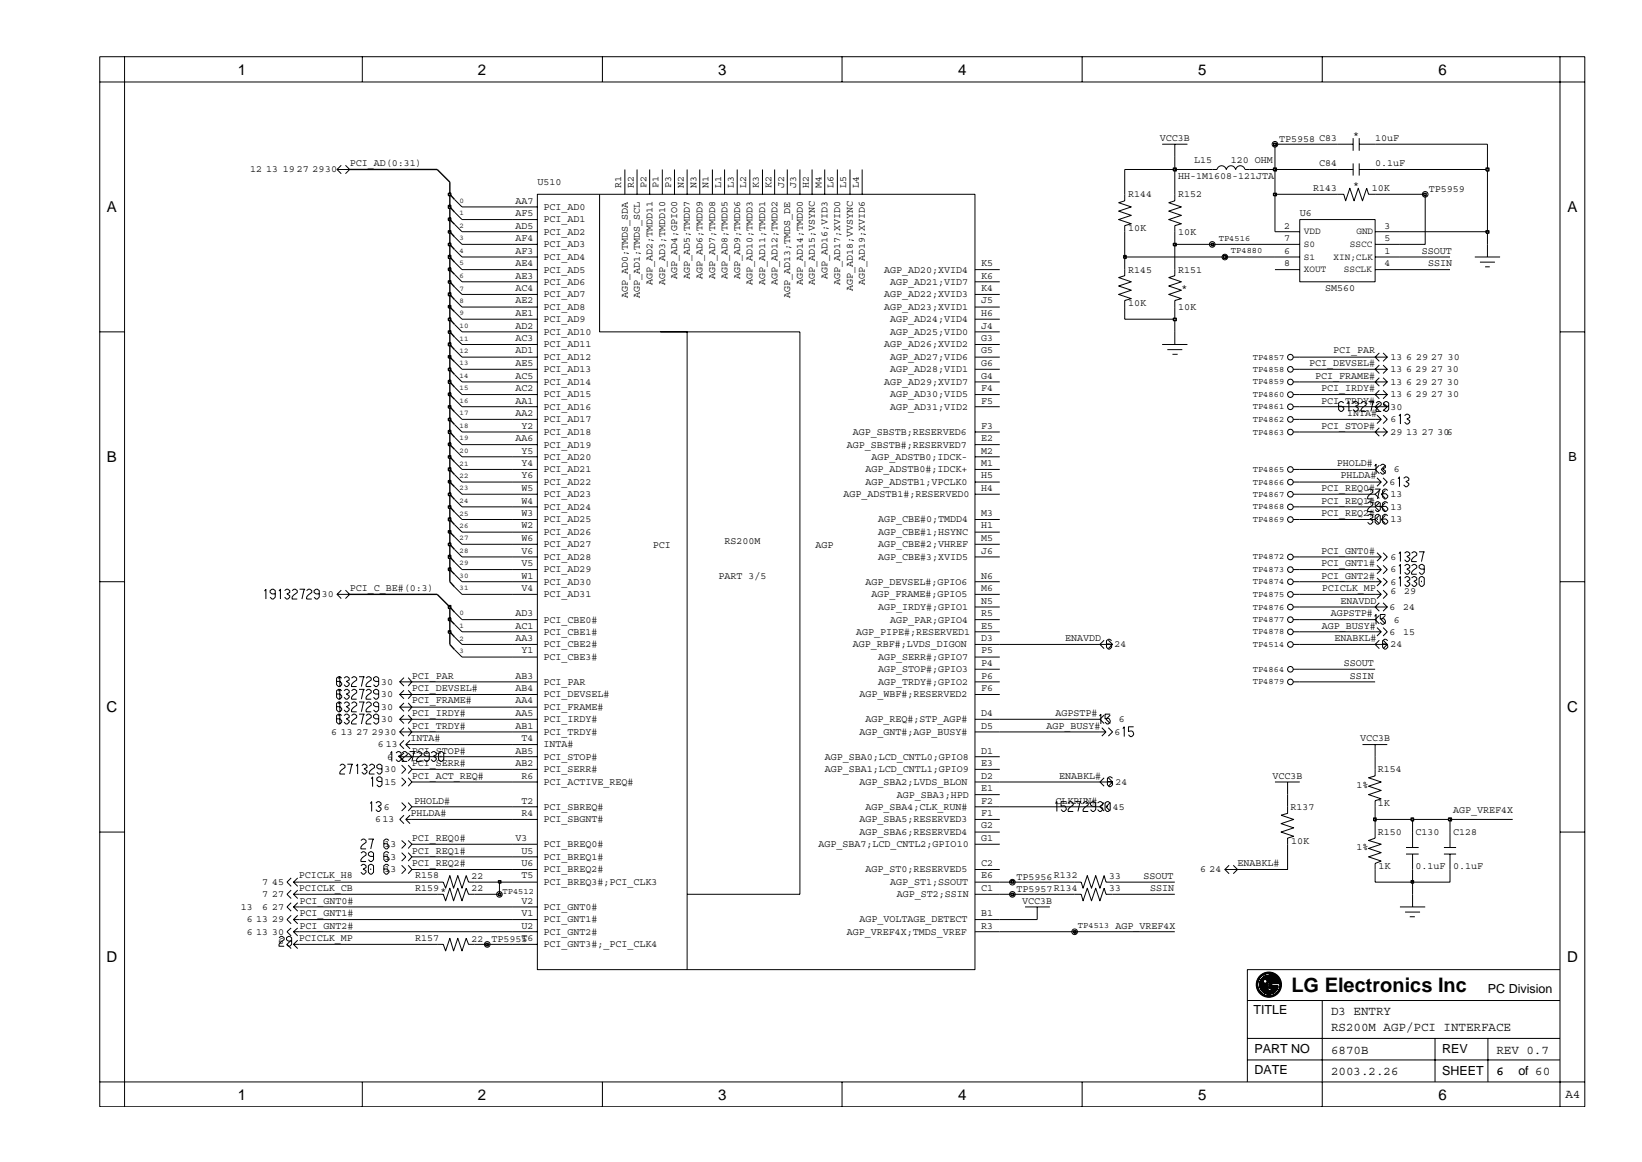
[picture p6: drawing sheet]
<svg xmlns="http://www.w3.org/2000/svg" width="297mm" height="210mm" viewBox="0 0 297 210" stroke-linecap="round" stroke-linejoin="round" font-family="sans-serif">
<defs><g id="words">
<text font-size="3.6" x="233.6" y="179.6">LG Electronics Inc</text>
<g font-size="2.7">
<text x="43" y="13.5">1</text>
<text x="86.5" y="13.5">2</text>
<text x="129.9" y="13.5">3</text>
<text x="173.3" y="13.5">4</text>
<text x="216.8" y="13.5">5</text>
<text x="260.2" y="13.5">6</text>
<text x="19.3" y="38.4">A</text>
<text x="283.6" y="38.4">A</text>
<text x="19.3" y="83.6">B</text>
<text x="19.3" y="128.9">C</text>
<text x="283.5" y="128.9">C</text>
<text x="19.3" y="174.1">D</text>
<text x="283.5" y="174.1">D</text>
<text x="43" y="199">1</text>
<text x="86.5" y="199">2</text>
<text x="129.9" y="199">3</text>
<text x="173.3" y="199">4</text>
<text x="216.8" y="199">5</text>
<text x="260.2" y="199">6</text>
</g>
<g font-size="2.3">
<text x="283.7" y="83.5">B</text>
<text x="269.2" y="179.6">PC Division</text>
<text x="226.7" y="183.5">TITLE</text>
<text x="240.8" y="183.6">D3 ENTRY</text>
<text x="226.9" y="190.5">PART NO</text>
<text x="240.8" y="190.7">6870B</text>
<text x="240.8" y="186.6">RS200M AGP/PCI INTERFACE</text>
<text x="260.9" y="190.5">REV</text>
<text x="270.7" y="190.7">REV 0.7</text>
<text x="226.9" y="194.3">DATE</text>
<text x="240.8" y="194.6">2003.2.26</text>
<text x="260.9" y="194.5">SHEET</text>
<text x="270.7" y="194.6">6</text>
<text x="274.7" y="194.5">of 60</text>
<text x="283.2" y="198.7">A4</text>
</g>
<g font-size="1.8">
<text x="209.8" y="25.5">VCC3B</text>
<text x="216" y="29.5">L15</text>
<text x="222.7" y="29.6">120 OHM</text>
<text x="231.4" y="25.8">TP5958 C83</text>
<text x="244.8" y="25">*</text>
<text x="248.8" y="25.6">10uF</text>
<text x="45.3" y="31.2">12 13</text>
<text x="51.2" y="31.2">19</text>
<text x="53.7" y="31.2">27 2930</text>
<text x="63.3" y="30.1">PCI_AD(0:31)</text>
<text x="97.2" y="33.5">U510</text>
<text x="112.4" y="34.1" transform="rotate(-90 112.4 34.1)">R1</text>
<text x="114.6" y="34.1" transform="rotate(-90 114.6 34.1)">R2</text>
<text x="116.9" y="34.1" transform="rotate(-90 116.9 34.1)">P2</text>
<text x="119.1" y="34.1" transform="rotate(-90 119.1 34.1)">P1</text>
<text x="121.4" y="34.1" transform="rotate(-90 121.4 34.1)">P3</text>
<text x="123.7" y="34.1" transform="rotate(-90 123.7 34.1)">N2</text>
<text x="126" y="34.1" transform="rotate(-90 126 34.1)">N3</text>
<text x="128.2" y="34.1" transform="rotate(-90 128.2 34.1)">N1</text>
<text x="130.5" y="34.1" transform="rotate(-90 130.5 34.1)">L1</text>
<text x="132.8" y="34.1" transform="rotate(-90 132.8 34.1)">L3</text>
<text x="135" y="34.1" transform="rotate(-90 135 34.1)">L2</text>
<text x="137.3" y="34.1" transform="rotate(-90 137.3 34.1)">K3</text>
<text x="139.5" y="34.1" transform="rotate(-90 139.5 34.1)">K2</text>
<text x="141.8" y="34.1" transform="rotate(-90 141.8 34.1)">J2</text>
<text x="144" y="34.1" transform="rotate(-90 144 34.1)">J3</text>
<text x="146.3" y="34.1" transform="rotate(-90 146.3 34.1)">H2</text>
<text x="148.6" y="34.1" transform="rotate(-90 148.6 34.1)">M4</text>
<text x="150.8" y="34.1" transform="rotate(-90 150.8 34.1)">L6</text>
<text x="153.1" y="34.1" transform="rotate(-90 153.1 34.1)">L5</text>
<text x="155.4" y="34.1" transform="rotate(-90 155.4 34.1)">L4</text>
<text x="204.1" y="35.7">R144</text>
<text x="213.1" y="35.7">R152</text>
<text x="213.1" y="32.4">HH-1M1608-121JTA</text>
<text x="237.6" y="34.6">R143</text>
<text x="238.6" y="30.1">C84</text>
<text x="244.8" y="34.1">*</text>
<text x="248.2" y="34.6">10K</text>
<text x="248.8" y="30.1">0.1uF</text>
<text x="258.5" y="34.8">TP5959</text>
<text x="93.2" y="36.9">AA7</text>
<text x="93.2" y="39.1">AF5</text>
<text x="93.2" y="41.4">AD5</text>
<text x="98.3" y="38">PCI_AD0</text>
<text x="98.3" y="40.3">PCI_AD1</text>
<text x="204.1" y="41.9">10K</text>
<text x="232.3" y="41.4">2</text>
<text x="235.1" y="39.1">U6</text>
<text x="250.5" y="41.4">3</text>
<text x="93.2" y="43.6">AF4</text>
<text x="93.2" y="45.9">AF3</text>
<text x="98.3" y="44.7">PCI_AD3</text>
<text x="98.3" y="47">PCI_AD4</text>
<text x="98.3" y="42.5">PCI_AD2</text>
<text x="213.1" y="42.5">10K</text>
<text x="232.3" y="43.6">7</text>
<text x="232.3" y="45.9">6</text>
<text x="250.5" y="43.6">5</text>
<text x="250.5" y="45.9">1</text>
<text x="257.2" y="45.9">SSOUT</text>
<text x="93.2" y="48.1">AE4</text>
<text x="93.2" y="50.4">AE3</text>
<text x="93.2" y="52.7">AC4</text>
<text x="98.3" y="49.3">PCI_AD5</text>
<text x="98.3" y="51.5">PCI_AD6</text>
<text x="98.3" y="53.8">PCI_AD7</text>
<text x="113.5" y="53.9" transform="rotate(-90 113.5 53.9)">AGP_AD0;TMDS_SDA</text>
<text x="115.7" y="53.9" transform="rotate(-90 115.7 53.9)">AGP_AD1;TMDS_SCL</text>
<text x="118" y="51.6" transform="rotate(-90 118 51.6)">AGP_AD2;TMDD11</text>
<text x="120.3" y="51.6" transform="rotate(-90 120.3 51.6)">AGP_AD3;TMDD10</text>
<text x="122.5" y="50.5" transform="rotate(-90 122.5 50.5)">AGP_AD4;GPIO0</text>
<text x="124.8" y="50.5" transform="rotate(-90 124.8 50.5)">AGP_AD5;TMDD7</text>
<text x="127.1" y="50.5" transform="rotate(-90 127.1 50.5)">AGP_AD6;TMDD9</text>
<text x="129.4" y="50.5" transform="rotate(-90 129.4 50.5)">AGP_AD7;TMDD8</text>
<text x="131.6" y="50.5" transform="rotate(-90 131.6 50.5)">AGP_AD8;TMDD5</text>
<text x="133.9" y="50.5" transform="rotate(-90 133.9 50.5)">AGP_AD9;TMDD6</text>
<text x="136.2" y="51.6" transform="rotate(-90 136.2 51.6)">AGP_AD10;TMDD3</text>
<text x="138.4" y="51.6" transform="rotate(-90 138.4 51.6)">AGP_AD11;TMDD1</text>
<text x="140.6" y="51.6" transform="rotate(-90 140.6 51.6)">AGP_AD12;TMDD2</text>
<text x="142.9" y="53.9" transform="rotate(-90 142.9 53.9)">AGP_AD13;TMDS_DE</text>
<text x="145.2" y="51.6" transform="rotate(-90 145.2 51.6)">AGP_AD14;TMDD0</text>
<text x="147.4" y="51.6" transform="rotate(-90 147.4 51.6)">AGP_AD15;VSYNC</text>
<text x="149.7" y="50.5" transform="rotate(-90 149.7 50.5)">AGP_AD16;VID3</text>
<text x="152" y="51.6" transform="rotate(-90 152 51.6)">AGP_AD17;XVID0</text>
<text x="154.3" y="52.7" transform="rotate(-90 154.3 52.7)">AGP_AD18;VVSYNC</text>
<text x="156.5" y="51.6" transform="rotate(-90 156.5 51.6)">AGP_AD19;XVID6</text>
<text x="159.9" y="49.3">AGP_AD20;XVID4</text>
<text x="159.9" y="53.8">AGP_AD22;XVID3</text>
<text x="161" y="51.5">AGP_AD21;VID7</text>
<text x="177.5" y="48.1">K5</text>
<text x="177.5" y="50.4">K6</text>
<text x="177.5" y="52.7">K4</text>
<text x="204.1" y="49.3">R145</text>
<text x="213.1" y="49.3">R151</text>
<text x="213.7" y="52.7">*</text>
<text x="232.3" y="48.1">8</text>
<text x="239.7" y="52.7">SM560</text>
<text x="250.5" y="48.1">4</text>
<text x="258.3" y="48.2">SSIN</text>
<text x="93.2" y="59.5">AD2</text>
<text x="93.2" y="54.9">AE2</text>
<text x="93.2" y="57.2">AE1</text>
<text x="98.3" y="56.1">PCI_AD8</text>
<text x="98.3" y="58.3">PCI_AD9</text>
<text x="159.9" y="56.1">AGP_AD23;XVID1</text>
<text x="161" y="58.3">AGP_AD24;VID4</text>
<text x="177.5" y="54.9">J5</text>
<text x="177.5" y="57.2">H6</text>
<text x="177.5" y="59.5">J4</text>
<text x="204.1" y="55.4">10K</text>
<text x="213.1" y="56.1">10K</text>
<text x="93.2" y="61.8">AC3</text>
<text x="93.2" y="64">AD1</text>
<text x="98.3" y="60.6">PCI_AD10</text>
<text x="98.3" y="62.9">PCI_AD11</text>
<text x="98.3" y="65.1">PCI_AD12</text>
<text x="159.9" y="62.9">AGP_AD26;XVID2</text>
<text x="161" y="60.6">AGP_AD25;VID0</text>
<text x="161" y="65.1">AGP_AD27;VID6</text>
<text x="177.5" y="61.8">G3</text>
<text x="177.5" y="64">G5</text>
<text x="241.2" y="64">PCI_PAR</text>
<text x="251.6" y="65.1">13 6</text>
<text x="256.2" y="65.1">29</text>
<text x="258.9" y="65.1">27</text>
<text x="261.9" y="65.1">30</text>
<text x="93.2" y="66.2">AE5</text>
<text x="93.2" y="68.5">AC5</text>
<text x="93.2" y="70.7">AC2</text>
<text x="98.3" y="67.3">PCI_AD13</text>
<text x="98.3" y="69.6">PCI_AD14</text>
<text x="98.3" y="71.9">PCI_AD15</text>
<text x="159.9" y="69.6">AGP_AD29;XVID7</text>
<text x="161" y="67.3">AGP_AD28;VID1</text>
<text x="161" y="71.9">AGP_AD30;VID5</text>
<text x="177.5" y="66.2">G6</text>
<text x="177.5" y="68.5">G4</text>
<text x="177.5" y="70.7">F4</text>
<text x="236.8" y="66.2">PCI_DEVSEL#</text>
<text x="237.9" y="68.5">PCI_FRAME#</text>
<text x="239" y="70.7">PCI_IRDY#</text>
<text x="251.6" y="67.3">13 6</text>
<text x="251.6" y="69.6">13 6</text>
<text x="251.6" y="71.9">13</text>
<text x="254.3" y="71.9">6</text>
<text x="256" y="67.3">29 27</text>
<text x="256.1" y="71.9">29</text>
<text x="256.1" y="69.6">29 27</text>
<text x="258.9" y="71.9">27</text>
<text x="261.7" y="67.3">30</text>
<text x="261.8" y="69.6">30</text>
<text x="261.8" y="71.9">30</text>
<text x="93.2" y="73">AA1</text>
<text x="93.2" y="75.3">AA2</text>
<text x="94.3" y="77.6">Y2</text>
<text x="98.3" y="74.1">PCI_AD16</text>
<text x="98.3" y="76.4">PCI_AD17</text>
<text x="161" y="74.1">AGP_AD31;VID2</text>
<text x="177.5" y="73">F5</text>
<text x="177.5" y="77.6">F3</text>
<text x="239" y="73">PCI_TRDY#</text>
<text x="239" y="77.6">PCI_STOP#</text>
<text x="243.7" y="75.3">INTA#</text>
<text x="251.6" y="74.1">30</text>
<text x="251.6" y="76.4">6</text>
<text x="93.2" y="79.8">AA6</text>
<text x="94.3" y="82.1">Y5</text>
<text x="98.3" y="78.7">PCI_AD18</text>
<text x="98.3" y="81">PCI_AD19</text>
<text x="98.3" y="83.2">PCI_AD20</text>
<text x="153.2" y="81">AGP_SBSTB#;RESERVED7</text>
<text x="154.3" y="78.7">AGP_SBSTB;RESERVED6</text>
<text x="157.7" y="83.2">AGP_ADSTB0;IDCK-</text>
<text x="177.5" y="79.8">E2</text>
<text x="177.5" y="82.1">M2</text>
<text x="251.6" y="78.7">29</text>
<text x="254.3" y="78.7">13</text>
<text x="257.2" y="78.7">27</text>
<text x="260" y="78.7">306</text>
<text x="94.3" y="84.4">Y4</text>
<text x="94.3" y="86.6">Y6</text>
<text x="94.3" y="88.8">W5</text>
<text x="98.3" y="85.5">PCI_AD21</text>
<text x="98.3" y="87.7">PCI_AD22</text>
<text x="98.3" y="90">PCI_AD23</text>
<text x="152.6" y="90">AGP_ADSTB1#;RESERVED0</text>
<text x="156.6" y="85.5">AGP_ADSTB0#;IDCK+</text>
<text x="156.6" y="87.7">AGP_ADSTB1;VPCLK0</text>
<text x="177.5" y="84.4">M1</text>
<text x="177.5" y="88.8">H4</text>
<text x="177.5" y="86.6">H5</text>
<text x="239" y="88.8">PCI_REQ0#</text>
<text x="241.8" y="84.4">PHOLD#</text>
<text x="242.5" y="86.6">PHLDA#</text>
<text x="251.4" y="87.7">6</text>
<text x="251.6" y="90">13</text>
<text x="252.2" y="85.5">6</text>
<text x="94.3" y="95.6">W2</text>
<text x="94.3" y="91.1">W4</text>
<text x="94.3" y="93.4">W3</text>
<text x="98.3" y="92.2">PCI_AD24</text>
<text x="98.3" y="94.5">PCI_AD25</text>
<text x="158.8" y="94.5">AGP_CBE#0;TMDD4</text>
<text x="177.5" y="93.4">M3</text>
<text x="177.5" y="95.6">H1</text>
<text x="239" y="91.1">PCI_REQ1#</text>
<text x="239" y="93.4">PCI_REQ2#</text>
<text x="251.6" y="92.2">13</text>
<text x="251.6" y="94.5">13</text>
<text x="94.3" y="97.9">W6</text>
<text x="94.3" y="100.2">V6</text>
<text x="98.3" y="96.8">PCI_AD26</text>
<text x="98.3" y="99">PCI_AD27</text>
<text x="98.3" y="101.3">PCI_AD28</text>
<text x="118.1" y="99.1">PCI</text>
<text x="131.1" y="98.5">RS200M</text>
<text x="147.5" y="99.1">AGP</text>
<text x="158.8" y="96.8">AGP_CBE#1;HSYNC</text>
<text x="158.8" y="99">AGP_CBE#2;VHREF</text>
<text x="158.8" y="101.3">AGP_CBE#3;XVID5</text>
<text x="177.5" y="97.9">M5</text>
<text x="177.5" y="100.2">J6</text>
<text x="239" y="100.2">PCI_GNT0#</text>
<text x="251.6" y="101.3">6</text>
<text x="63.3" y="107">PCI_C_BE#(0:3)</text>
<text x="94.3" y="102.4">V5</text>
<text x="94.3" y="104.7">W1</text>
<text x="94.3" y="107">V4</text>
<text x="98.3" y="103.6">PCI_AD29</text>
<text x="98.3" y="105.8">PCI_AD30</text>
<text x="130" y="104.8">PART 3/5</text>
<text x="156.6" y="105.8">AGP_DEVSEL#;GPIO6</text>
<text x="177.5" y="104.7">N6</text>
<text x="177.5" y="107">M6</text>
<text x="239" y="102.4">PCI_GNT1#</text>
<text x="239" y="104.7">PCI_GNT2#</text>
<text x="239.1" y="107">PCICLK_MP</text>
<text x="251.6" y="107.6">6</text>
<text x="251.6" y="105.8">6</text>
<text x="251.6" y="103.6">6</text>
<text x="254" y="107.6">29</text>
<text x="58.2" y="108.1">30</text>
<text x="93.2" y="111.5">AD3</text>
<text x="93.2" y="113.7">AC1</text>
<text x="98.3" y="112.6">PCI_CBE0#</text>
<text x="98.3" y="108.1">PCI_AD31</text>
<text x="157.7" y="108.1">AGP_FRAME#;GPIO5</text>
<text x="158.8" y="110.4">AGP_IRDY#;GPIO1</text>
<text x="161" y="112.6">AGP_PAR;GPIO4</text>
<text x="177.5" y="109.3">N5</text>
<text x="177.5" y="111.5">R5</text>
<text x="177.5" y="113.7">E5</text>
<text x="239.1" y="113.7">AGP_BUSY#</text>
<text x="240.7" y="111.5">AGPSTP#</text>
<text x="242.5" y="109.3">ENAVDD</text>
<text x="251.4" y="110.4">6</text>
<text x="252.2" y="112.6">6</text>
<text x="253.8" y="110.4">24</text>
<text x="93.2" y="116">AA3</text>
<text x="94.3" y="118.2">Y1</text>
<text x="98.3" y="114.8">PCI_CBE1#</text>
<text x="98.3" y="117.1">PCI_CBE2#</text>
<text x="98.3" y="119.4">PCI_CBE3#</text>
<text x="154.3" y="117.1">AGP_RBF#;LVDS_DIGON</text>
<text x="154.9" y="114.8">AGP_PIPE#;RESERVED1</text>
<text x="158.8" y="119.4">AGP_SERR#;GPIO7</text>
<text x="177.5" y="116">D3</text>
<text x="177.5" y="118.2">P5</text>
<text x="192.7" y="116">ENAVDD</text>
<text x="201.6" y="117.1">24</text>
<text x="241.4" y="116">ENABKL#</text>
<text x="251.4" y="114.8">6</text>
<text x="251.6" y="117.1">24</text>
<text x="253.8" y="114.8">15</text>
<text x="69" y="123.9">30</text>
<text x="74.5" y="122.8">PCI_PAR</text>
<text x="74.5" y="125.1">PCI_DEVSEL#</text>
<text x="93.2" y="125.1">AB4</text>
<text x="93.2" y="122.8">AB3</text>
<text x="98.3" y="123.9">PCI_PAR</text>
<text x="158.8" y="121.6">AGP_STOP#;GPIO3</text>
<text x="158.8" y="123.9">AGP_TRDY#;GPIO2</text>
<text x="177.5" y="125.1">F6</text>
<text x="177.5" y="120.5">P4</text>
<text x="177.5" y="122.8">P6</text>
<text x="243.1" y="120.6">SSOUT</text>
<text x="244.2" y="122.9">SSIN</text>
<text x="69" y="126.2">30</text>
<text x="69" y="130.7">30</text>
<text x="69" y="128.5">30</text>
<text x="74.5" y="131.9">PCI_TRDY#</text>
<text x="74.5" y="129.6">PCI_IRDY#</text>
<text x="74.5" y="127.3">PCI_FRAME#</text>
<text x="93.2" y="127.3">AA4</text>
<text x="93.2" y="129.6">AA5</text>
<text x="93.2" y="131.9">AB1</text>
<text x="98.3" y="126.2">PCI_DEVSEL#</text>
<text x="98.3" y="128.5">PCI_FRAME#</text>
<text x="98.3" y="130.7">PCI_IRDY#</text>
<text x="155.5" y="126.2">AGP_WBF#;RESERVED2</text>
<text x="156.6" y="130.7">AGP_REQ#;STP_AGP#</text>
<text x="177.5" y="131.9">D5</text>
<text x="177.5" y="129.6">D4</text>
<text x="189.3" y="131.9">AGP_BUSY#</text>
<text x="191" y="129.6">AGPSTP#</text>
<text x="202.4" y="130.7">6</text>
<text x="59.9" y="133">6</text>
<text x="61.7" y="133">13 27 2930</text>
<text x="68.4" y="135.2">6</text>
<text x="69.8" y="135.2">13</text>
<text x="70" y="137.4">6</text>
<text x="74.3" y="134.1">INTA#</text>
<text x="74.5" y="136.3">PCI_STOP#</text>
<text x="93.2" y="136.3">AB5</text>
<text x="94.3" y="134.1">T4</text>
<text x="98.3" y="135.2">INTA#</text>
<text x="98.3" y="137.4">PCI_STOP#</text>
<text x="98.3" y="133">PCI_TRDY#</text>
<text x="149.2" y="137.4">AGP_SBA0;LCD_CNTL0;GPIO8</text>
<text x="155.5" y="133">AGP_GNT#;AGP_BUSY#</text>
<text x="177.5" y="136.3">D1</text>
<text x="201.6" y="133">6</text>
<text x="246" y="134.1">VCC3B</text>
<text x="69.6" y="139.7">30</text>
<text x="69.6" y="142">15</text>
<text x="74.5" y="138.6">PCI_SERR#</text>
<text x="74.5" y="140.9">PCI_ACT_REQ#</text>
<text x="93.2" y="138.6">AB2</text>
<text x="94.3" y="140.9">R6</text>
<text x="98.3" y="142">PCI_ACTIVE_REQ#</text>
<text x="98.3" y="139.7">PCI_SERR#</text>
<text x="149.2" y="139.7">AGP_SBA1;LCD_CNTL1;GPIO9</text>
<text x="155.5" y="142">AGP_SBA2;LVDS_BLON</text>
<text x="177.5" y="138.6">E3</text>
<text x="177.5" y="140.9">D2</text>
<text x="177.5" y="143.1">E1</text>
<text x="191.6" y="140.9">ENABKL#</text>
<text x="201.8" y="142">24</text>
<text x="230.2" y="140.9">VCC3B</text>
<text x="245.4" y="142.6">1%</text>
<text x="249.3" y="139.7">R154</text>
<text x="67.8" y="148.8">613</text>
<text x="69.4" y="146.5">6</text>
<text x="74.3" y="147.7">PHLDA#</text>
<text x="74.9" y="145.4">PHOLD#</text>
<text x="94.3" y="147.7">R4</text>
<text x="94.3" y="145.4">T2</text>
<text x="98.3" y="148.8">PCI_SBGNT#</text>
<text x="98.3" y="146.5">PCI_SBREQ#</text>
<text x="155.5" y="148.8">AGP_SBA5;RESERVED3</text>
<text x="156.6" y="146.5">AGP_SBA4;CLK_RUN#</text>
<text x="162.2" y="144.3">AGP_SBA3;HPD</text>
<text x="177.5" y="145.4">F2</text>
<text x="177.5" y="147.7">F1</text>
<text x="177.5" y="149.9">G2</text>
<text x="191" y="145.4">CLKRUN#</text>
<text x="201.3" y="146.5">45</text>
<text x="233.4" y="146.5">R137</text>
<text x="249.3" y="145.9">1K</text>
<text x="262.9" y="147.2">AGP_VREF4X</text>
<text x="69.6" y="155.6">13</text>
<text x="69.6" y="153.3">13</text>
<text x="74.5" y="154.5">PCI_REQ1#</text>
<text x="74.5" y="152.2">PCI_REQ0#</text>
<text x="93.2" y="152.2">V3</text>
<text x="94.3" y="154.5">U5</text>
<text x="98.3" y="153.3">PCI_BREQ0#</text>
<text x="98.3" y="155.6">PCI_BREQ1#</text>
<text x="148.1" y="153.3">AGP_SBA7;LCD_CNTL2;GPIO10</text>
<text x="155.5" y="151.1">AGP_SBA6;RESERVED4</text>
<text x="177.5" y="152.2">G1</text>
<text x="233.6" y="152.7">10K</text>
<text x="245.4" y="153.9">1%</text>
<text x="249.3" y="151.1">R150</text>
<text x="256" y="151.1">C130</text>
<text x="262.9" y="151.1">C128</text>
<text x="47.4" y="160.1">7</text>
<text x="49.2" y="160.1">45</text>
<text x="54.1" y="159">PCICLK_H8</text>
<text x="54.1" y="161.2">PCICLK_CB</text>
<text x="69.6" y="157.9">13</text>
<text x="74.5" y="156.8">PCI_REQ2#</text>
<text x="75.1" y="161.2">R159</text>
<text x="75.1" y="159">R158</text>
<text x="79.7" y="161.8">*</text>
<text x="85.3" y="161.3">22</text>
<text x="85.3" y="159">22</text>
<text x="94.3" y="159">T5</text>
<text x="94.3" y="156.8">U6</text>
<text x="98.3" y="160.1">PCI_BREQ3#;PCI_CLK3</text>
<text x="98.3" y="157.9">PCI_BREQ2#</text>
<text x="156.6" y="157.9">AGP_ST0;RESERVED5</text>
<text x="161" y="160.1">AGP_ST1;SSOUT</text>
<text x="177.5" y="156.8">C2</text>
<text x="177.5" y="159">E6</text>
<text x="177.5" y="161.2">C1</text>
<text x="183.9" y="159.2">TP5956R132</text>
<text x="183.9" y="161.5">TP5957R134</text>
<text x="200.7" y="159">33</text>
<text x="200.7" y="161.3">33</text>
<text x="206.9" y="159">SSOUT</text>
<text x="208" y="161.3">SSIN</text>
<text x="217.1" y="157.9">6 24</text>
<text x="223.9" y="156.8">ENABKL#</text>
<text x="249.4" y="157.3">1K</text>
<text x="256" y="157.3">0.1uF</text>
<text x="262.9" y="157.3">0.1uF</text>
<text x="43.6" y="164.6">13</text>
<text x="44.6" y="166.9">6 13</text>
<text x="47.4" y="162.3">7</text>
<text x="47.4" y="164.6">6</text>
<text x="49.2" y="162.3">27</text>
<text x="49.2" y="166.9">29</text>
<text x="49.2" y="164.6">27</text>
<text x="54.2" y="165.7">PCI_GNT1#</text>
<text x="54.2" y="163.5">PCI_GNT0#</text>
<text x="94.3" y="163.5">V2</text>
<text x="94.3" y="165.7">V1</text>
<text x="98.3" y="164.6">PCI_GNT0#</text>
<text x="98.3" y="166.9">PCI_GNT1#</text>
<text x="155.5" y="166.9">AGP_VOLTAGE_DETECT</text>
<text x="162.2" y="162.3">AGP_ST2;SSIN</text>
<text x="177.5" y="165.7">B1</text>
<text x="184.9" y="163.5">VCC3B</text>
<text x="44.6" y="169.1">6 13</text>
<text x="49.2" y="169.1">30</text>
<text x="50.3" y="170.9">6</text>
<text x="54.1" y="170.3">PCICLK_MP</text>
<text x="54.2" y="168">PCI_GNT2#</text>
<text x="75.1" y="170.3">R157</text>
<text x="85.3" y="170.4">22</text>
<text x="88.9" y="170.5">TP5955</text>
<text x="94.3" y="168">U2</text>
<text x="94.3" y="170.3">T6</text>
<text x="98.3" y="169.1">PCI_GNT2#</text>
<text x="98.3" y="171.4">PCI_GNT3#;_PCI_CLK4</text>
<text x="153.2" y="169.1">AGP_VREF4X;TMDS_VREF</text>
<text x="177.5" y="168">R3</text>
<text x="201.8" y="168.1">AGP_VREF4X</text>
</g>
<g font-size="1.7">
<text x="235.9" y="44.7">S0</text>
<text x="235.9" y="47">S1</text>
<text x="235.9" y="42.4">VDD</text>
<text x="241.2" y="47">XIN;CLK</text>
<text x="244.2" y="44.7">SSCC</text>
<text x="245.4" y="42.4">GND</text>
<text x="235.9" y="49.3">XOUT</text>
<text x="243.1" y="49.3">SSCLK</text>
</g>
<g font-size="1.6">
<text x="220.5" y="43.6">TP4516</text>
<text x="222.7" y="45.9">TP4880</text>
<text x="226.6" y="65.1">TP4857</text>
<text x="226.6" y="69.6">TP4859</text>
<text x="226.6" y="67.3">TP4858</text>
<text x="226.6" y="71.9">TP4860</text>
<text x="226.6" y="76.3">TP4862</text>
<text x="226.6" y="74.1">TP4861</text>
<text x="226.6" y="78.6">TP4863</text>
<text x="226.6" y="89.9">TP4867</text>
<text x="226.6" y="87.7">TP4866</text>
<text x="226.6" y="85.4">TP4865</text>
<text x="226.6" y="92.2">TP4868</text>
<text x="226.6" y="94.5">TP4869</text>
<text x="226.6" y="101.2">TP4872</text>
<text x="226.6" y="105.7">TP4874</text>
<text x="226.6" y="103.5">TP4873</text>
<text x="226.6" y="112.6">TP4877</text>
<text x="226.6" y="108">TP4875</text>
<text x="226.6" y="110.3">TP4876</text>
<text x="226.6" y="114.8">TP4878</text>
<text x="226.6" y="117.1">TP4514</text>
<text x="226.6" y="123.8">TP4879</text>
<text x="226.6" y="121.6">TP4864</text>
<text x="90.9" y="161.8">TP4512</text>
<text x="195" y="167.9">TP4513</text>
</g>
<g font-size="1.4">
<text x="83.2" y="41.2">2</text>
<text x="83.2" y="36.7">0</text>
<text x="83.2" y="38.9">1</text>
<text x="83.2" y="43.5">3</text>
<text x="83.2" y="48">5</text>
<text x="83.2" y="45.8">4</text>
<text x="83.2" y="52.6">7</text>
<text x="83.2" y="50.3">6</text>
<text x="83.2" y="54.8">8</text>
<text x="83.2" y="59.3">10</text>
<text x="83.2" y="57.1">9</text>
<text x="83.2" y="63.8">12</text>
<text x="83.2" y="61.6">11</text>
<text x="83.2" y="70.6">15</text>
<text x="83.2" y="68.4">14</text>
<text x="83.2" y="66.1">13</text>
<text x="83.2" y="75.2">17</text>
<text x="83.2" y="72.9">16</text>
<text x="83.2" y="77.5">18</text>
<text x="83.2" y="81.9">20</text>
<text x="83.2" y="79.7">19</text>
<text x="83.2" y="86.4">22</text>
<text x="83.2" y="88.7">23</text>
<text x="83.2" y="84.2">21</text>
<text x="83.2" y="93.3">25</text>
<text x="83.2" y="91">24</text>
<text x="83.2" y="95.5">26</text>
<text x="83.2" y="97.8">27</text>
<text x="83.2" y="100.1">28</text>
<text x="83.2" y="102.3">29</text>
<text x="83.2" y="106.8">31</text>
<text x="83.2" y="104.6">30</text>
<text x="83.2" y="113.6">1</text>
<text x="83.2" y="111.3">0</text>
<text x="83.2" y="118.1">3</text>
<text x="83.2" y="115.9">2</text>
</g>
</g></defs>
<g fill="none" stroke="#000" stroke-width=".25">
<path d="M81.4 39.7l.8 .9M81.4 35.2l.8 .9M81.4 37.4l.8 1M81.4 53.3l.8 .9M81.4 55.6l.8 .8M81.4 51l.8 .9M81.4 41.9l.8 1M81.4 57.8l.8 .9M81.4 44.2l.8 .9M81.4 46.5l.8 .9M81.4 48.8l.8 .8M81.4 62.3l.8 1"/>
<path d="M81.4 60l.8 1M81.4 69.1l.8 .9M81.4 66.8l.8 1M81.4 73.6l.8 .9M81.4 78.2l.8 .9M81.4 75.9l.8 .9M81.4 64.6l.8 .9M81.4 71.4l.8 .8M81.4 96.3l.8 .8M81.4 91.7l.8 .9M81.4 87.2l.8 .9M81.4 82.7l.8 .9"/>
<path d="M81.4 89.4l.8 1M81.4 84.9l.8 1M81.4 94l.8 .9M81.4 98.5l.8 .9M81.4 80.5l.8 .8M81.4 116.6l.8 .9M81.4 100.8l.8 .9M81.4 109.8l.8 1M81.4 114.3l.8 1M81.4 103.1l.8 .8M81.4 105.3l.8 .9M81.4 112.1l.8 .9"/>
</g>
<g fill="none" stroke="#000" stroke-width=".18">
<path d="M61.7 31.4l-.7-.7h2.3l-.8 .7M61.7 29.9l-.7 .8M62.5 29.9l.8 .8M82.2 36.1l1.4 1.3M82.2 38.4l1.4 1.3M92.6 37.4h4.6M92.6 39.7h4.6M97.2 35.2h79.2v140.2h-79.2zM108.5 35.2v24.8h15.8v101.8M113 30.7v4.5M115.2 30.7v4.5M117.5 30.7v4.5"/>
<path d="M119.8 30.7v4.5M122 30.7v4.5M124.3 30.7v4.5M126.6 30.7v4.5M128.9 30.7v4.5M131.1 30.7v4.5M133.4 30.7v4.5M135.6 30.7v4.5M137.9 30.7v4.5M140.1 30.7v4.5M142.4 30.7v4.5M144.7 30.7v4.5"/>
<path d="M146.9 30.7v4.5M149.2 30.7v4.5M151.5 30.7v4.5M153.8 30.7v4.5M156 30.7v4.5M203.5 35.2v1.1l-1.1 .4 2.2 .7-2.2 .8 2.2 .8-2.2 .7 2.2 .8-1.1 .3v1.1M210.2 26.1h4.6M212.5 35.2v1.1l-1.1 .4 2.3 .7-2.3 .8 2.3 .8-2.3 .7 2.3 .8-1.2 .3v1.1M212.5 26.1v2.3M219.3 30.7h.9a.85 .85 0 0 1 .8-.7 .85 .85 0 0 1 .8 .7M221.9 30.7a.85 .85 0 0 1 .8-.7 .85 .85 0 0 1 .8 .7M226.1 30.7h-.9a.85 .85 0 0 0-.8-.7 .85 .85 0 0 0-.9 .7"/>
<path d="M235.1 39.7h13.7v11.3h-13.7zM241.9 35.2h1.2l.3 1.1 .8-2.2 .8 2.2 .7-2.2 .8 2.2 .7-2.2 .4 1.1h1.2M241.9 30.7h2.9M241.9 26.1h2.9M244.8 25v2.3M244.8 29.6v2.2M245.9 30.7h2.9M245.9 25v2.3M245.9 29.6v2.2M245.9 26.1h2.9M82.2 49.6l1.4 1.4M82.2 40.6l1.4 1.3"/>
<path d="M82.2 54.2l1.4 1.4M82.2 56.4l1.4 1.4M82.2 51.9l1.4 1.4M82.2 42.9l1.4 1.3M82.2 58.7l1.4 1.3M82.2 45.1l1.4 1.4M82.2 47.4l1.4 1.4M92.6 41.9h4.6M92.6 44.2h4.6M92.6 48.8h4.6M92.6 53.3h4.6M92.6 57.8h4.6"/>
<path d="M92.6 46.5h4.6M92.6 51h4.6M92.6 55.6h4.6M176.4 48.8h4.5M176.4 53.3h4.5M176.4 57.8h4.5M176.4 51h4.5M176.4 55.6h4.5M203.5 48.8v1.1l-1.1 .3 2.2 .8-2.2 .8 2.2 .7-2.2 .8 2.2 .7-1.1 .4v1.2M212.5 48.8v1.1l-1.1 .3 2.3 .8-2.3 .8 2.3 .7-2.3 .8 2.3 .7-1.2 .4v1.2M230.6 41.9h4.5M230.6 44.2h4.5"/>
<path d="M230.6 48.8h4.5M230.6 46.5h4.5M248.8 41.9h4.4M248.8 44.2h4.4M248.8 48.8h4.4M248.8 46.5h4.4M266.8 46.5h4.6M267.7 47.4h2.7M268.7 48.3h.8M269.1 44.2v2.3M82.2 63.3l1.4 1.3M82.2 61l1.4 1.3"/>
<path d="M82.2 70l1.4 1.4M82.2 67.8l1.4 1.3M82.2 74.5l1.4 1.4M82.2 79.1l1.4 1.4M82.2 76.8l1.4 1.4M82.2 65.5l1.4 1.3M82.2 72.2l1.4 1.4M92.6 66.8h4.6M92.6 69.1h4.6M92.6 62.3h4.6M92.6 64.6h4.6M92.6 78.2h4.6"/>
<path d="M92.6 75.9h4.6M92.6 73.6h4.6M92.6 71.4h4.6M92.6 60h4.6M119.5 60h25.2v101.8h-20.4M176.4 66.8h4.5M176.4 69.1h4.5M176.4 62.3h4.5M176.4 64.6h4.5M176.4 78.2h4.5M176.4 73.6h4.5M176.4 71.4h4.5"/>
<path d="M176.4 60h4.5M210.2 62.3h4.6M211.2 63.3h2.7M212.1 64.1h.9M212.5 60v2.3M234 66.8h1.1M234 69.1h1.1M234 64.6h1.1M234 78.2h1.1M234 75.9h1.1M234 73.6h1.1M234 71.4h1.1"/>
<path d="M248.8 75.9h1.1M249.1 75.1l.8 .8M249.5 67.6l-.7-.8h2.2l-.8 .8M249.5 65.4l-.7-.8h2.2l-.8 .8M249.5 78.9l-.7-.7h2.2l-.8 .7M249.5 74.4l-.7-.8h2.2l-.8 .8M249.5 69.9l-.7-.8h2.2l-.8 .8M249.5 72.2l-.7-.8h2.2l-.8 .8M249.5 66.1l-.7 .7M249.5 63.9l-.7 .7M249.5 77.4l-.7 .8M249.5 72.9l-.7 .7"/>
<path d="M249.5 68.3l-.7 .8M249.5 70.6l-.7 .8M249.9 75.9l-.8 .7M250.2 66.1l.8 .7M250.2 63.9l.8 .7M250.2 77.4l.8 .8M250.2 75.1l.8 .8-.8 .7M250.2 72.9l.8 .7M250.2 68.3l.8 .8M250.2 70.6l.8 .8M82.2 97.1l1.4 1.4M82.2 92.6l1.4 1.4"/>
<path d="M82.2 88.1l1.4 1.3M82.2 83.6l1.4 1.3M82.2 90.4l1.4 1.3M82.2 85.9l1.4 1.3M82.2 94.9l1.4 1.4M82.2 99.4l1.4 1.4M82.2 81.3l1.4 1.4M92.6 84.9h4.6M92.6 91.7h4.6M92.6 94h4.6M92.6 87.2h4.6M92.6 89.4h4.6"/>
<path d="M92.6 80.5h4.6M92.6 98.5h4.6M92.6 96.3h4.6M92.6 82.7h4.6M176.4 84.9h4.5M176.4 94h4.5M176.4 87.2h4.5M176.4 89.4h4.5M176.4 80.5h4.5M176.4 98.5h4.5M176.4 96.3h4.5M176.4 82.7h4.5"/>
<path d="M234 84.9h1.1M234 91.7h1.1M234 94h1.1M234 87.2h1.1M234 89.4h1.1M248.8 87.2h1.1M249.1 86.5l.8 .7M249.5 88.7l-.7 .7 .7 .8M249.5 93.2l-.7 .8 .7 .8M249.5 91l-.7 .7 .7 .8M249.5 84.2l-.7 .7 .7 .8M249.9 87.2l-.8 .8"/>
<path d="M250.2 86.5l.8 .7-.8 .8M250.6 91l-.7 .7 .7 .8M250.6 88.7l-.7 .7 .7 .8M250.6 93.2l-.7 .8 .7 .8M250.6 84.2l-.7 .7 .7 .8M61.7 108.3l-.7-.8h2.3l-.8 .8M61.7 106.8l-.7 .7M62.5 106.8l.8 .7M82.2 117.5l1.4 1.4M82.2 101.7l1.4 1.4M82.2 110.8l1.4 1.3M82.2 115.3l1.4 1.3"/>
<path d="M82.2 103.9l1.4 1.4M82.2 106.2l1.4 1.3M82.2 113l1.4 1.3M92.6 100.8h4.6M92.6 116.6h4.6M92.6 107.5h4.6M92.6 103.1h4.6M92.6 105.3h4.6M92.6 112.1h4.6M92.6 114.3h4.6M92.6 118.9h4.6M176.4 100.8h4.5"/>
<path d="M176.4 116.6h4.5M176.4 107.5h4.5M176.4 105.3h4.5M176.4 112.1h4.5M176.4 114.3h4.5M176.4 118.9h4.5M176.4 109.8h4.5M199.7 117.4l-.7-.8h2.3l-.8 .8M199.7 115.8l-.7 .8M200.5 115.8l.8 .8M234 100.8h1.1M234 116.6h1.1"/>
<path d="M234 107.5h1.1M234 103.1h1.1M234 105.3h1.1M234 112.1h1.1M234 114.3h1.1M234 109.8h1.1M248.8 100.8h1.1M248.8 107.5h1.1M248.8 103.1h1.1M248.8 105.3h1.1M248.8 114.3h1.1M249.1 100l.8 .8"/>
<path d="M249.1 106.8l.8 .7M249.1 102.3l.8 .8M249.1 104.6l.8 .7M249.1 113.6l.8 .7M249.5 117.4l-.7-.8h2.2l-.8 .8M249.5 111.4l-.7 .7 .7 .8M249.5 110.6l-.7-.8h2.2l-.8 .8M249.5 115.8l-.7 .8M249.5 109.1l-.7 .7M249.9 100.8l-.8 .7M249.9 107.5l-.8 .8M249.9 103.1l-.8 .7"/>
<path d="M249.9 105.3l-.8 .7M249.9 114.3l-.8 .8M250.2 100l.8 .8-.8 .7M250.2 106.8l.8 .7-.8 .8M250.2 115.8l.8 .8M250.2 102.3l.8 .8-.8 .7M250.2 104.6l.8 .7-.8 .7M250.2 109.1l.8 .7M250.2 113.6l.8 .7-.8 .8M250.6 111.4l-.7 .7 .7 .8M72.7 138.4l.7 .8-.7 .8M73.1 126.4l-.8-.7h2.2l-.7 .7"/>
<path d="M73.1 124.1l-.8-.7h2.2l-.7 .7M73.1 128.7l-.8-.7h2.2l-.7 .7M73.1 137.7l-.8-.8h2.2l-.7 .8M73.1 133.2l-.8-.8h2.2l-.7 .8M73.1 130.9l-.8-.7h2.2l-.7 .7M73.1 124.9l-.8 .8M73.1 134l-.8 .7 .8 .8M73.1 122.6l-.8 .8M73.1 127.2l-.8 .8M73.1 136.2l-.8 .7M73.1 131.7l-.8 .7M73.1 129.4l-.8 .8"/>
<path d="M73.4 134.7l.8 .8M73.4 134.7h1.1M73.8 138.4l.7 .8-.7 .8M73.8 124.9l.7 .8M73.8 136.2l.7 .7M73.8 122.6l.7 .8M73.8 127.2l.7 .8M73.8 131.7l.7 .7M73.8 129.4l.7 .8M74.2 134l-.8 .7M92.6 125.7h4.6M92.6 134.7h4.6"/>
<path d="M92.6 123.4h4.6M92.6 130.2h4.6M92.6 132.4h4.6M92.6 136.9h4.6M92.6 139.2h4.6M92.6 128h4.6M176.4 125.7h4.5M176.4 123.4h4.5M176.4 130.2h4.5M176.4 132.4h4.5M176.4 136.9h4.5M176.4 139.2h4.5"/>
<path d="M176.4 121.1h4.5M199 132.4h1.1M199.3 131.7l.8 .7M199.7 129.4l-.7 .8 .7 .7M200.1 132.4l-.8 .8M200.5 131.7l.8 .7-.8 .8M200.8 129.4l-.7 .8 .7 .7M234 123.4h1.1M234 121.1h1.1M246.5 134.7h4.5M248.8 139.2v1.2l-1.2 .3 2.3 .8-2.3 .8 2.3 .7-2.3 .8 2.3 .7-1.1 .4v1.1M248.8 134.7v2.2"/>
<path d="M52.7 158.9l-.8 .7 .8 .8M53.1 159.6h1.1M53.1 159.6l.8 .8M53.9 158.9l-.8 .7M72.7 145.2l.7 .8-.7 .7M72.7 156.6l.7 .7-.7 .8M72.7 140.7l.7 .8-.7 .8M72.7 154.3l.7 .7-.7 .8M72.7 152.1l.7 .7-.7 .7M73.1 147.5l-.8 .8 .8 .7M73.4 148.3h1.1M73.4 148.3l.8 .7"/>
<path d="M73.8 156.6l.7 .7-.7 .8M73.8 154.3l.7 .7-.7 .8M73.8 152.1l.7 .7-.7 .7M73.8 140.7l.7 .8-.7 .8M73.8 145.2l.7 .8-.7 .7M74.2 147.5l-.8 .8M79.1 159.6h1.1l.4 1.1 .8-2.3 .7 2.3 .7-2.3 .8 2.3 .7-2.3 .5 1.2h1.1M92.6 141.5h4.6M92.6 159.6h4.6M92.6 146h4.6M92.6 148.3h4.6M92.6 155h4.6"/>
<path d="M92.6 157.3h4.6M92.6 152.8h4.6M176.4 141.5h4.5M176.4 159.6h4.5M176.4 146h4.5M176.4 148.3h4.5M176.4 157.3h4.5M176.4 152.8h4.5M176.4 143.8h4.5M176.4 150.6h4.5M194.4 159.6h1.2l.3 1.1 .8-2.3 .8 2.3 .7-2.3 .8 2.3 .7-2.3 .4 1.2h1.2M199.7 145.2l-.7 .8 .7 .7"/>
<path d="M199.7 140.7l-.7 .8M200.5 140.7l.8 .8M200.8 145.2l-.7 .8 .7 .7M201.3 141.5h-2.3l.7 .8M201.3 141.5l-.8 .8M222.3 158.1l-.7-.8h2.3l-.8 .8M222.3 156.6l-.7 .7M223.1 156.6l.8 .7M230.6 141.5h4.5M232.9 146v1.2l-1.2 .3 2.3 .8-2.3 .7 2.3 .8-2.3 .8 2.3 .7-1.1 .4v1.1M232.9 141.5v2.3M248.8 150.6v1.1l-1.2 .4 2.3 .7-2.3 .7 2.3 .8-2.3 .7 2.3 .8-1.1 .4v1.1"/>
<path d="M254.3 154.5h2.3M254.3 153.4h2.3M255.5 150.6v2.8M255.5 154.5v2.8M261.2 154.5h2.2M261.2 153.4h2.2M262.3 150.6v2.8M262.3 154.5v2.8M52.7 161.1l-.8 .7 .8 .8M52.7 167.9l-.8 .7 .8 .8M52.7 170.1l-.8 .8 .8 .7M52.7 165.6l-.8 .8 .8 .8"/>
<path d="M52.7 163.3l-.8 .8 .8 .8M53.1 170.9h27.1l.4 1.2 .8-2.3 .7 2.3 .7-2.3 .8 2.3 .7-2.3 .5 1.1h3.3M53.1 161.8l.8 .8M53.1 161.8h1.1M53.1 168.6l.8 .8M53.1 168.6h1.1M53.1 164.1h1.1M53.1 170.9l.8 .7M53.1 166.4h1.1M53.1 166.4l.8 .8M53.1 164.1l.8 .8M53.9 161.1l-.8 .7"/>
<path d="M53.9 167.9l-.8 .7M53.9 170.1l-.8 .8M53.9 165.6l-.8 .8M53.9 163.3l-.8 .8M79.1 161.8h1.1l.4 1.2 .8-2.3 .7 2.3 .7-2.3 .8 2.3 .7-2.3 .5 1.1h1.1M92.6 168.6h4.6M92.6 164.1h4.6M92.6 170.9h4.6M92.6 166.4h4.6M124.3 161.8v13.6M176.4 161.8h4.5M176.4 168.6h4.5"/>
<path d="M176.4 166.4h4.5M185.4 164.1h4.5M187.6 164.1v2.3M194.4 161.8h1.2l.3 1.2 .8-2.3 .8 2.3 .7-2.3 .8 2.3 .7-2.3 .4 1.1h1.2M253.2 164.1h4.6M254.2 165h2.7M255 165.9h1M255.5 161.8v2.3"/>
<circle cx="230.6" cy="26.1" r=".51"/>
<circle cx="257.8" cy="35.2" r=".51"/>
<circle cx="219.3" cy="44.2" r=".51"/>
<circle cx="221.6" cy="46.5" r=".51"/>
<circle cx="233.4" cy="75.9" r=".51"/>
<circle cx="233.4" cy="78.2" r=".51"/>
<circle cx="233.4" cy="66.8" r=".51"/>
<circle cx="233.4" cy="71.4" r=".51"/>
<circle cx="233.4" cy="64.6" r=".51"/>
<circle cx="233.4" cy="69.1" r=".51"/>
<circle cx="233.4" cy="73.6" r=".51"/>
<circle cx="233.4" cy="87.2" r=".51"/>
<circle cx="233.4" cy="89.4" r=".51"/>
<circle cx="233.4" cy="94" r=".51"/>
<circle cx="233.4" cy="91.7" r=".51"/>
<circle cx="233.4" cy="84.9" r=".51"/>
<circle cx="233.4" cy="107.6" r=".51"/>
<circle cx="233.4" cy="109.8" r=".51"/>
<circle cx="233.4" cy="114.3" r=".51"/>
<circle cx="233.4" cy="105.3" r=".51"/>
<circle cx="233.4" cy="116.6" r=".51"/>
<circle cx="233.4" cy="103.1" r=".51"/>
<circle cx="233.4" cy="100.8" r=".51"/>
<circle cx="233.4" cy="112.1" r=".51"/>
<circle cx="233.4" cy="123.4" r=".51"/>
<circle cx="233.4" cy="121.1" r=".51"/>
<circle cx="183.1" cy="159.6" r=".51"/>
<circle cx="88.1" cy="170.9" r=".51"/>
<circle cx="90.3" cy="161.8" r=".51"/>
<circle cx="183.1" cy="161.8" r=".51"/>
<circle cx="194.4" cy="168.6" r=".51"/>
</g>
<path d="M87.9 170.7h.4v.4h-.4z" fill="#c2c2c2"/>
<path d="M87.9 170.7h.4v.4h-.4z" fill="none" stroke="#000" stroke-width=".25"/>
<path d="M54.2 168.6h38.4M88.1 170.9h4.5M180.9 168.6h13.5" fill="none" stroke="#000" stroke-width=".18"/>
<path d="M194.2 168.4h.5v.4h-.5z" fill-rule="evenodd" fill="#c2c2c2"/>
<path d="M194.2 168.4h.5v.4h-.5z" fill="none" stroke="#000" stroke-width=".25"/>
<path d="M54.2 166.4h38.4M54.2 164.1h38.4M54.2 161.8h24.9M85.9 161.8h4.4M180.9 166.4h6.7M194.4 168.6h18.1" fill="none" stroke="#000" stroke-width=".18"/>
<path d="M90.2 161.6h.4v.5h-.4z" fill="#c2c2c2"/>
<path d="M90.2 161.6h.4v.5h-.4z" fill="none" stroke="#000" stroke-width=".25"/>
<path d="M90.3 159.6v2.2M180.9 161.8h2.2" fill="none" stroke="#000" stroke-width=".18"/>
<path d="M182.9 161.6h.5v.5h-.5z" fill="#c2c2c2"/>
<path d="M182.9 161.6h.5v.5h-.5z" fill="none" stroke="#000" stroke-width=".25"/>
<path d="M54.2 159.6h24.9M85.9 159.6h4.4M255.5 159.6v2.2M183.1 161.8h11.3M201.3 161.8h11.2" fill="none" stroke="#000" stroke-width=".18"/>
<path d="M90.2 159.4h.4v.4h-.4z" fill="#c2c2c2"/>
<path d="M90.2 159.4h.4v.4h-.4z" fill="none" stroke="#000" stroke-width=".25"/>
<path d="M90.3 159.6h2.3M180.9 159.6h2.2" fill="none" stroke="#000" stroke-width=".18"/>
<path d="M182.9 159.4h.5v.4h-.5z" fill="#c2c2c2"/>
<path d="M182.9 159.4h.5v.4h-.5z" fill="none" stroke="#000" stroke-width=".25"/>
<path d="M183.1 159.6h11.3M201.3 159.6h11.2M248.8 157.3v2.3h6.7" fill="none" stroke="#000" stroke-width=".18"/>
<path d="M255.3 159.4h.4v.4h-.4z" fill="#c2c2c2"/>
<path d="M255.3 159.4h.4v.4h-.4z" fill="none" stroke="#000" stroke-width=".25"/>
<path d="M74.5 157.3h18.1M74.5 155h18.1M74.5 152.8h18.1M74.5 148.3h18.1M232.9 152.8v4.5h-9M248.8 148.3v2.3M255.5 157.3v2.3h6.8v-2.3M255.5 148.3v2.3M262.3 148.3v2.3" fill="none" stroke="#000" stroke-width=".18"/>
<path d="M248.5 148h.4v.5h-.4z" fill-rule="evenodd" fill="#c2c2c2"/>
<path d="M248.5 148h.4v.5h-.4z" fill="none" stroke="#000" stroke-width=".25"/>
<path d="M248.8 146v2.3h6.7" fill="none" stroke="#000" stroke-width=".18"/>
<path d="M255.3 148h.4v.5h-.4z" fill-rule="evenodd" fill="#c2c2c2"/>
<path d="M255.3 148h.4v.5h-.4z" fill="none" stroke="#000" stroke-width=".25"/>
<path d="M255.5 148.3h6.8" fill="none" stroke="#000" stroke-width=".18"/>
<path d="M262.1 148h.5v.5h-.5z" fill-rule="evenodd" fill="#c2c2c2"/>
<path d="M81.4 114.3v2.3M262.1 148h.5v.5h-.5z" fill="none" stroke="#000" stroke-width=".25"/>
<g fill="none" stroke="#000" stroke-width=".18">
<path d="M83.6 118.9h9M83.6 116.6h9M180.9 116.6h18.1M235.1 116.6h13.7M74.5 139.2h18.1M74.5 136.9h18.1M74.5 134.7h18.1M74.5 132.4h18.1M74.5 130.2h18.1M74.5 128h18.1M74.5 125.7h18.1M74.5 123.4h18.1"/>
<path d="M180.9 132.4h18.1M180.9 130.2h18.1M235.1 123.4h13.7M235.1 121.1h13.7M248.8 136.9v2.3M74.5 146h18.1M74.5 141.5h18.1M180.9 146h18.1M180.9 141.5h18.1M232.9 143.8v2.2M262.3 148.3h11.4"/>
</g>
<path d="M81.1 114.1h.4v.5h-.4z" fill="#c2c2c2"/>
<path d="M81.1 114.1h.4v.5h-.4zM81.4 112.1v2.2" fill="none" stroke="#000" stroke-width=".25"/>
<path d="M83.6 114.3h9M235.1 114.3h13.7" fill="none" stroke="#000" stroke-width=".18"/>
<path d="M81.1 111.9h.4v.4h-.4z" fill="#c2c2c2"/>
<path d="M81.1 111.9h.4v.4h-.4zM81.4 109.8v2.3" fill="none" stroke="#000" stroke-width=".25"/>
<path d="M83.6 112.1h9M235.1 112.1h13.7" fill="none" stroke="#000" stroke-width=".18"/>
<path d="M81.1 109.6h.4v.5h-.4z" fill="#c2c2c2"/>
<path d="M63.3 107.5h15.8M81.1 109.6h.4v.5h-.4zM81.4 103.1v2.2" fill="none" stroke="#000" stroke-width=".25"/>
<path d="M83.6 107.5h9M83.6 105.3h9M235.1 109.8h13.7M235.1 107.5h13.7M235.1 105.3h13.7" fill="none" stroke="#000" stroke-width=".18"/>
<path d="M81.1 102.8h.4v.4h-.4z" fill="#c2c2c2"/>
<path d="M81.1 102.8h.4v.4h-.4zM81.4 100.8v2.3" fill="none" stroke="#000" stroke-width=".25"/>
<path d="M83.6 103.1h9M235.1 103.1h13.7" fill="none" stroke="#000" stroke-width=".18"/>
<path d="M81.1 100.5h.4v.5h-.4z" fill="#c2c2c2"/>
<path d="M81.4 98.5v2.3M81.1 100.5h.4v.5h-.4z" fill="none" stroke="#000" stroke-width=".25"/>
<path d="M83.6 100.8h9M235.1 100.8h13.7" fill="none" stroke="#000" stroke-width=".18"/>
<path d="M81.1 98.3h.4v.4h-.4z" fill="#c2c2c2"/>
<path d="M81.1 98.3h.4v.4h-.4zM81.4 96.3v2.2" fill="none" stroke="#000" stroke-width=".25"/>
<path d="M83.6 98.5h9" fill="none" stroke="#000" stroke-width=".18"/>
<path d="M81.1 96h.4v.5h-.4z" fill="#c2c2c2"/>
<path d="M81.1 96h.4v.5h-.4zM81.4 94v2.3" fill="none" stroke="#000" stroke-width=".25"/>
<path d="M83.6 96.3h9" fill="none" stroke="#000" stroke-width=".18"/>
<path d="M81.1 93.7h.4v.6h-.4z" fill="#c2c2c2"/>
<path d="M81.1 93.7h.4v.6h-.4zM81.4 91.7v2.3" fill="none" stroke="#000" stroke-width=".25"/>
<path d="M83.6 94h9M235.1 94h13.7" fill="none" stroke="#000" stroke-width=".18"/>
<path d="M81.1 91.5h.4v.5h-.4z" fill="#c2c2c2"/>
<path d="M81.1 91.5h.4v.5h-.4zM81.4 89.4v2.3" fill="none" stroke="#000" stroke-width=".25"/>
<path d="M83.6 91.7h9M235.1 91.7h13.7" fill="none" stroke="#000" stroke-width=".18"/>
<path d="M81.1 89.3h.4v.4h-.4z" fill="#c2c2c2"/>
<path d="M81.1 89.3h.4v.4h-.4zM81.4 87.2v2.2" fill="none" stroke="#000" stroke-width=".25"/>
<path d="M83.6 89.4h9M235.1 89.4h13.7" fill="none" stroke="#000" stroke-width=".18"/>
<path d="M81.1 87h.4v.4h-.4z" fill="#c2c2c2"/>
<path d="M81.1 87h.4v.4h-.4zM81.4 84.9v2.3" fill="none" stroke="#000" stroke-width=".25"/>
<path d="M83.6 87.2h9M235.1 87.2h13.7" fill="none" stroke="#000" stroke-width=".18"/>
<path d="M81.1 84.7h.4v.5h-.4z" fill="#c2c2c2"/>
<path d="M81.1 84.7h.4v.5h-.4zM81.4 82.7v2.2" fill="none" stroke="#000" stroke-width=".25"/>
<path d="M83.6 84.9h9M235.1 84.9h13.7" fill="none" stroke="#000" stroke-width=".18"/>
<path d="M81.1 82.5h.4v.4h-.4z" fill="#c2c2c2"/>
<path d="M81.1 82.5h.4v.4h-.4zM81.4 80.5v2.2" fill="none" stroke="#000" stroke-width=".25"/>
<path d="M83.6 82.7h9" fill="none" stroke="#000" stroke-width=".18"/>
<path d="M81.1 80.2h.4v.4h-.4z" fill="#c2c2c2"/>
<path d="M81.4 78.2v2.3M81.1 80.2h.4v.4h-.4z" fill="none" stroke="#000" stroke-width=".25"/>
<path d="M83.6 80.5h9" fill="none" stroke="#000" stroke-width=".18"/>
<path d="M81.1 77.9h.4v.5h-.4z" fill="#c2c2c2"/>
<path d="M81.1 77.9h.4v.5h-.4zM81.4 75.9v2.3" fill="none" stroke="#000" stroke-width=".25"/>
<path d="M83.6 78.2h9M235.1 78.2h13.7" fill="none" stroke="#000" stroke-width=".18"/>
<path d="M81.1 75.7h.4v.4h-.4z" fill="#c2c2c2"/>
<path d="M81.1 75.7h.4v.4h-.4zM81.4 73.6v2.3" fill="none" stroke="#000" stroke-width=".25"/>
<path d="M83.6 75.9h9M235.1 75.9h13.7" fill="none" stroke="#000" stroke-width=".18"/>
<path d="M81.1 73.4h.4v.4h-.4z" fill="#c2c2c2"/>
<path d="M81.1 73.4h.4v.4h-.4zM81.4 71.4v2.2" fill="none" stroke="#000" stroke-width=".25"/>
<path d="M83.6 73.6h9M235.1 73.6h13.7" fill="none" stroke="#000" stroke-width=".18"/>
<path d="M81.1 71.1h.4v.5h-.4z" fill="#c2c2c2"/>
<path d="M81.1 71.1h.4v.5h-.4zM81.4 69.1v2.3" fill="none" stroke="#000" stroke-width=".25"/>
<path d="M83.6 71.4h9M235.1 71.4h13.7" fill="none" stroke="#000" stroke-width=".18"/>
<path d="M81.1 68.9h.4v.5h-.4z" fill="#c2c2c2"/>
<path d="M81.1 68.9h.4v.5h-.4zM81.4 66.8v2.3" fill="none" stroke="#000" stroke-width=".25"/>
<path d="M83.6 69.1h9M235.1 69.1h13.7" fill="none" stroke="#000" stroke-width=".18"/>
<path d="M81.1 66.7h.4v.4h-.4z" fill="#c2c2c2"/>
<path d="M81.1 66.7h.4v.4h-.4zM81.4 64.6v2.2" fill="none" stroke="#000" stroke-width=".25"/>
<path d="M83.6 66.8h9M235.1 66.8h13.7" fill="none" stroke="#000" stroke-width=".18"/>
<path d="M81.1 64.4h.4v.4h-.4z" fill="#c2c2c2"/>
<path d="M81.1 64.4h.4v.4h-.4zM81.4 62.3v2.3" fill="none" stroke="#000" stroke-width=".25"/>
<path d="M83.6 64.6h9M235.1 64.6h13.7" fill="none" stroke="#000" stroke-width=".18"/>
<path d="M81.1 62.1h.4v.5h-.4z" fill="#c2c2c2"/>
<path d="M81.1 62.1h.4v.5h-.4zM81.4 60v2.3" fill="none" stroke="#000" stroke-width=".25"/>
<path d="M83.6 62.3h9" fill="none" stroke="#000" stroke-width=".18"/>
<path d="M81.1 59.9h.4v.4h-.4z" fill="#c2c2c2"/>
<path d="M81.1 59.9h.4v.4h-.4zM81.4 57.8v2.2" fill="none" stroke="#000" stroke-width=".25"/>
<path d="M212.5 57.8v2.2M83.6 60h9" fill="none" stroke="#000" stroke-width=".18"/>
<path d="M81.1 57.6h.4v.4h-.4z" fill="#c2c2c2"/>
<path d="M81.1 57.6h.4v.4h-.4zM81.4 55.6v2.2" fill="none" stroke="#000" stroke-width=".25"/>
<path d="M83.6 57.8h9M203.5 55.6v2.2h9" fill="none" stroke="#000" stroke-width=".18"/>
<path d="M212.3 57.6h.5v.4h-.5z" fill-rule="evenodd" fill="#c2c2c2"/>
<path d="M212.3 57.6h.5v.4h-.5z" fill="none" stroke="#000" stroke-width=".25"/>
<path d="M212.5 55.6v2.2" fill="none" stroke="#000" stroke-width=".18"/>
<path d="M81.1 55.3h.4v.4h-.4z" fill="#c2c2c2"/>
<path d="M81.1 55.3h.4v.4h-.4zM81.4 53.3v2.3" fill="none" stroke="#000" stroke-width=".25"/>
<path d="M83.6 55.6h9" fill="none" stroke="#000" stroke-width=".18"/>
<path d="M81.1 53h.4v.5h-.4z" fill="#c2c2c2"/>
<path d="M81.1 53h.4v.5h-.4zM81.4 51v2.3" fill="none" stroke="#000" stroke-width=".25"/>
<path d="M83.6 53.3h9" fill="none" stroke="#000" stroke-width=".18"/>
<path d="M81.1 50.8h.4v.4h-.4z" fill="#c2c2c2"/>
<path d="M81.1 50.8h.4v.4h-.4zM81.4 48.8v2.2" fill="none" stroke="#000" stroke-width=".25"/>
<path d="M83.6 51h9" fill="none" stroke="#000" stroke-width=".18"/>
<path d="M81.1 48.5h.4v.5h-.4z" fill="#c2c2c2"/>
<path d="M81.1 48.5h.4v.5h-.4zM81.4 46.5v2.3" fill="none" stroke="#000" stroke-width=".25"/>
<path d="M83.6 48.8h9M203.5 46.5v2.3M212.5 44.2v4.6M253.2 48.8h9.1" fill="none" stroke="#000" stroke-width=".18"/>
<path d="M81.1 46.2h.4v.6h-.4z" fill="#c2c2c2"/>
<path d="M81.1 46.2h.4v.6h-.4zM81.4 44.2v2.3" fill="none" stroke="#000" stroke-width=".25"/>
<path d="M83.6 46.5h9" fill="none" stroke="#000" stroke-width=".18"/>
<path d="M203.3 46.2h.4v.6h-.4z" fill-rule="evenodd" fill="#c2c2c2"/>
<path d="M203.3 46.2h.4v.6h-.4z" fill="none" stroke="#000" stroke-width=".25"/>
<path d="M203.5 41.9v4.6h18.1" fill="none" stroke="#000" stroke-width=".18"/>
<path d="M221.3 46.2h.5v.6h-.5z" fill-rule="evenodd" fill="#c2c2c2"/>
<path d="M221.3 46.2h.5v.6h-.5z" fill="none" stroke="#000" stroke-width=".25"/>
<path d="M221.6 46.5h9M253.2 46.5h9.1" fill="none" stroke="#000" stroke-width=".18"/>
<path d="M81.1 44h.4v.5h-.4z" fill="#c2c2c2"/>
<path d="M81.1 44h.4v.5h-.4zM81.4 41.9v2.3" fill="none" stroke="#000" stroke-width=".25"/>
<path d="M83.6 44.2h9" fill="none" stroke="#000" stroke-width=".18"/>
<path d="M212.3 44h.5v.5h-.5z" fill-rule="evenodd" fill="#c2c2c2"/>
<path d="M212.3 44h.5v.5h-.5z" fill="none" stroke="#000" stroke-width=".25"/>
<path d="M212.5 41.9v2.3h6.8" fill="none" stroke="#000" stroke-width=".18"/>
<path d="M219.1 44h.5v.5h-.5z" fill-rule="evenodd" fill="#c2c2c2"/>
<path d="M219.1 44h.5v.5h-.5z" fill="none" stroke="#000" stroke-width=".25"/>
<path d="M257.8 35.2v9h-4.6M219.3 44.2h11.3M269.1 41.9v2.3" fill="none" stroke="#000" stroke-width=".18"/>
<path d="M81.1 41.8h.4v.4h-.4z" fill="#c2c2c2"/>
<path d="M81.4 39.7v2.2M81.1 41.8h.4v.4h-.4z" fill="none" stroke="#000" stroke-width=".25"/>
<path d="M230.6 35.2v6.7M83.6 41.9h9M253.2 41.9h15.9" fill="none" stroke="#000" stroke-width=".18"/>
<path d="M268.8 41.8h.5v.4h-.5z" fill-rule="evenodd" fill="#c2c2c2"/>
<path d="M268.8 41.8h.5v.4h-.5z" fill="none" stroke="#000" stroke-width=".25"/>
<path d="M269.1 30.7v11.2" fill="none" stroke="#000" stroke-width=".18"/>
<path d="M81.1 39.5h.4v.4h-.4z" fill="#c2c2c2"/>
<path d="M81.1 39.5h.4v.4h-.4zM81.4 37.4v2.3" fill="none" stroke="#000" stroke-width=".25"/>
<path d="M83.6 39.7h9" fill="none" stroke="#000" stroke-width=".18"/>
<path d="M81.1 37.2h.4v.5h-.4z" fill="#c2c2c2"/>
<path d="M81.1 37.2h.4v.5h-.4zM81.4 35.2v2.2" fill="none" stroke="#000" stroke-width=".25"/>
<path d="M83.6 37.4h9" fill="none" stroke="#000" stroke-width=".18"/>
<path d="M81.1 35h.4v.4h-.4z" fill="#c2c2c2"/>
<path d="M81.1 35h.4v.4h-.4zM81.4 33v2.2" fill="none" stroke="#000" stroke-width=".25"/>
<path d="M203.5 30.7v4.5M212.5 30.7v4.5" fill="none" stroke="#000" stroke-width=".18"/>
<path d="M230.4 35h.5v.4h-.5z" fill-rule="evenodd" fill="#c2c2c2"/>
<path d="M230.4 35h.5v.4h-.5z" fill="none" stroke="#000" stroke-width=".25"/>
<path d="M230.6 30.7v4.5h11.3M248.8 35.2h9" fill="none" stroke="#000" stroke-width=".18"/>
<path d="M257.6 35h.4v.4h-.4z" fill-rule="evenodd" fill="#c2c2c2"/>
<path d="M63.3 30.7h15.8M257.6 35h.4v.4h-.4z" fill="none" stroke="#000" stroke-width=".25"/>
<path d="M203.5 30.7h9" fill="none" stroke="#000" stroke-width=".18"/>
<path d="M212.3 30.4h.5v.5h-.5z" fill-rule="evenodd" fill="#c2c2c2"/>
<path d="M212.3 30.4h.5v.5h-.5z" fill="none" stroke="#000" stroke-width=".25"/>
<path d="M212.5 28.4v2.3h6.8M226.1 30.7h4.5" fill="none" stroke="#000" stroke-width=".18"/>
<path d="M230.4 30.4h.5v.5h-.5z" fill-rule="evenodd" fill="#c2c2c2"/>
<path d="M230.4 30.4h.5v.5h-.5z" fill="none" stroke="#000" stroke-width=".25"/>
<path d="M230.6 26.1v4.6h11.3M248.8 30.7h20.3" fill="none" stroke="#000" stroke-width=".18"/>
<path d="M268.8 30.4h.5v.5h-.5z" fill-rule="evenodd" fill="#c2c2c2"/>
<path d="M268.8 30.4h.5v.5h-.5z" fill="none" stroke="#000" stroke-width=".25"/>
<path d="M269.1 26.1v4.6" fill="none" stroke="#000" stroke-width=".18"/>
<path d="M230.4 25.9h.5v.5h-.5z" fill-rule="evenodd" fill="#c2c2c2"/>
<path d="M79.1 30.7l2.3 2.3M230.4 25.9h.5v.5h-.5zM79.1 107.5l2.3 2.3" fill="none" stroke="#000" stroke-width=".25"/>
<g fill="none" stroke="#000" stroke-width=".18">
<path d="M18 10.3h268.7v190h-268.7zM22.5 14.8h259.7v181h-259.7zM22.5 10.3v4.5h-4.5M65.5 10.3v4.5M109 10.3v4.5M152.3 10.3v4.5M195.8 10.3v4.5M239.2 10.3v4.5M282.2 14.8h4.5M282.2 10.3v4.5M230.6 26.1h11.3M248.8 26.1h20.3"/>
<path d="M18 60h4.5M243.1 72.9l-.4-.2h-.2l-.3 .2v1.2l.3 .3h.2l.4-.3v-.3l-.4-.3h-.5M243.8 73l.2-.3v1.7M244.8 72.9l.3-.2h.3l.3 .2v.4l-.5 .2 .5 .3v.3l-.3 .3h-.3l-.3-.3M246.2 72.9l.4-.2h.2l.4 .2v.4a1.28 1.28 0 0 0-1 1.1h1M247.6 72.7h.9l-.2 .2-.3 1.5M248.9 72.9l.4-.2h.2l.4 .2v.4a1.28 1.28 0 0 0-1 1.1h1M251.2 73.5h-.6l-.3-.2v-.4l.3-.2h.3l.3 .2v1.2l-.3 .3h-.3l-.3-.3M253.1 75.3l.2-.4v1.8M254.1 75.2l.3-.3h.3l.3 .3v.3l-.5 .3 .5 .3v.3l-.3 .3h-.3l-.3-.3M282.2 60h4.5M247.4 88.7l.3-.2h.3l.3 .2v.4a1.28 1.28 0 0 0-.9 1.2h.9"/>
<path d="M247.4 91l.3-.2h.3l.3 .2v.4a1.28 1.28 0 0 0-.9 1.2h.9M247.4 93.3l.3-.2h.3l.3 .2v.4l-.5 .2 .5 .4v.2l-.3 .3h-.3l-.3-.3M248.7 84.3l.2-.3v1.8M248.8 88.5h.9l-.2 .2-.3 1.6M248.8 93.3l.3-.2h.3l.3 .2v1.2l-.3 .3h-.3l-.3-.3zM249.2 93.8v.3M249.7 91.6h-.6l-.3-.2v-.4l.3-.2h.3l.3 .2v1.2l-.3 .4h-.3l-.3-.4M249.7 84.3l.3-.3h.3l.3 .3v.3l-.5 .3 .5 .3v.2l-.3 .4h-.3l-.3-.4M251 88.7l-.3-.2h-.2l-.4 .2v1.2l.4 .4h.2l.3-.4v-.2l-.3-.4h-.6M251 91l-.3-.2h-.2l-.4 .2v1.2l.4 .4h.2l.3-.4v-.2l-.3-.4h-.6M251 93.3l-.3-.2h-.2l-.4 .2v1.2l.4 .3h.2l.3-.3v-.2l-.3-.4h-.6M252.9 86.6l.3-.3v1.8"/>
<path d="M253.9 86.5l.4-.2h.2l.4 .2v.4l-.6 .2 .6 .4v.2l-.4 .4h-.2l-.4-.4M256.7 99.8h1l-.2 .3-.4 1.5M18 105.3h4.5M47.8 107l.3-.4v1.8M49.8 107.5h-.6l-.3-.3v-.3l.3-.3h.3l.3 .3v1.2l-.3 .3h-.3l-.3-.3M50.5 107l.2-.4v1.8M51.5 106.9l.3-.3h.3l.3 .3v.3l-.5 .3 .5 .3v.3l-.3 .3h-.3l-.3-.3M52.8 106.9l.4-.3h.2l.4 .3v.3a1.28 1.28 0 0 0-1 1.2h1M54.2 106.6h.9l-.1 .3-.4 1.5M55.5 106.9l.3-.3h.3l.3 .3v.3a1.28 1.28 0 0 0-.9 1.2h.9M57.8 107.5h-.6l-.4-.3v-.3l.4-.3h.2l.4 .3v1.2l-.4 .3h-.2l-.4-.3M201.1 115.9l-.3-.2h-.3l-.3 .2v1.2l.3 .4h.3l.3-.4v-.2l-.3-.4h-.6"/>
<path d="M248.7 111.5l.2-.3v1.8M250.6 111.2h-.9v.8l.6-.1 .3 .5v.2l-.3 .4h-.3l-.3-.4M251 115.9l-.3-.2h-.2l-.4 .2v1.2l.4 .4h.2l.3-.4v-.2l-.3-.4h-.6M253.1 100.2l.2-.4v1.8M253.1 102.5l.2-.4v1.8M253.1 104.7l.2-.4v1.8M254.1 100.1l.3-.3h.3l.3 .3v.3l-.5 .3 .5 .3v.3l-.3 .3h-.3l-.3-.3M254.1 104.6l.3-.3h.3l.3 .3v.3l-.5 .3 .5 .3v.3l-.3 .3h-.3l-.3-.3M254.1 102.4l.3-.3h.3l.3 .3v.3l-.5 .3 .5 .3v.3l-.3 .3h-.3l-.3-.3M255.4 100.1l.3-.3h.3l.3 .3v.3a1.28 1.28 0 0 0-.9 1.2h.9M255.4 104.6l.3-.3h.3l.3 .3v.3l-.5 .3 .5 .3v.3l-.3 .3h-.3l-.3-.3M255.4 102.4l.3-.3h.3l.3 .3v.3a1.28 1.28 0 0 0-.9 1.2h.9"/>
<path d="M256.7 104.6l.4-.3h.2l.4 .3v1.2l-.4 .3h-.2l-.4-.3zM257.1 105.1v.2M257.7 103h-.6l-.4-.3v-.3l.4-.3h.2l.4 .3v1.2l-.4 .3h-.2l-.4-.3M282.2 105.3h4.5M61.2 125.1l.3-.4v1.8M61.2 122.8l.3-.4v1.8M61.2 127.4l.3-.4v1.8M61.2 129.6l.3-.4v1.8M61.5 138.5l.3-.2h.3l.3 .2v.4a1.28 1.28 0 0 0-.9 1.2h.9M61.8 125l-.3-.3h-.3l-.3 .3v1.2l.3 .3h.3l.3-.3v-.3l-.3-.3h-.6M61.8 122.7l-.3-.3h-.3l-.3 .3v1.2l.3 .3h.3l.3-.3v-.3l-.3-.3h-.6M61.8 129.5l-.3-.3h-.3l-.3 .3v1.2l.3 .3h.3l.3-.3v-.3l-.3-.3h-.6"/>
<path d="M61.8 127.3l-.3-.3h-.3l-.3 .3v1.2l.3 .3h.3l.3-.3v-.3l-.3-.3h-.6M62.2 125l.4-.3h.2l.4 .3v.3l-.5 .3 .5 .3v.3l-.4 .3h-.2l-.4-.3M62.2 122.7l.4-.3h.2l.4 .3v.3l-.5 .3 .5 .3v.3l-.4 .3h-.2l-.4-.3M62.2 129.5l.4-.3h.2l.4 .3v.3l-.5 .3 .5 .3v.3l-.4 .3h-.2l-.4-.3M62.2 127.3l.4-.3h.2l.4 .3v.3l-.5 .3 .5 .3v.3l-.4 .3h-.2l-.4-.3M62.8 138.3h1l-.2 .2-.3 1.6M63.6 125l.3-.3h.3l.3 .3v.3a1.28 1.28 0 0 0-.9 1.2h.9M63.6 122.7l.3-.3h.3l.3 .3v.3a1.28 1.28 0 0 0-.9 1.2h.9M63.6 129.5l.3-.3h.3l.3 .3v.3a1.28 1.28 0 0 0-.9 1.2h.9M63.6 127.3l.3-.3h.3l.3 .3v.3a1.28 1.28 0 0 0-.9 1.2h.9M64.4 138.6l.3-.3v1.8M64.9 124.7h1l-.2 .3-.3 1.5"/>
<path d="M64.9 122.4h1l-.2 .3-.3 1.5M64.9 129.2h1l-.2 .3-.3 1.5M64.9 127h1l-.2 .3-.3 1.5M65.5 138.5l.3-.2h.3l.3 .2v.4l-.5 .2 .5 .4v.2l-.3 .4h-.3l-.3-.4M66.2 125l.4-.3h.2l.4 .3v.3a1.28 1.28 0 0 0-1 1.2h1M66.2 122.7l.4-.3h.2l.4 .3v.3a1.28 1.28 0 0 0-1 1.2h1M66.2 129.5l.4-.3h.2l.4 .3v.3a1.28 1.28 0 0 0-1 1.2h1M66.2 127.3l.4-.3h.2l.4 .3v.3a1.28 1.28 0 0 0-1 1.2h1M66.8 138.5l.4-.2h.2l.3 .2v.4a1.28 1.28 0 0 0-.9 1.2h.9M68.5 125.6h-.6l-.3-.3v-.3l.3-.3h.3l.3 .3v1.2l-.3 .3h-.3l-.3-.3M68.5 123.3h-.6l-.3-.3v-.3l.3-.3h.3l.3 .3v1.2l-.3 .3h-.3l-.3-.3M68.5 130.1h-.6l-.3-.3v-.3l.3-.3h.3l.3 .3v1.2l-.3 .3h-.3l-.3-.3"/>
<path d="M68.5 127.9h-.6l-.3-.3v-.3l.3-.3h.3l.3 .3v1.2l-.3 .3h-.3l-.3-.3M69.1 139.1h-.6l-.3-.2v-.4l.3-.2h.3l.3 .2v1.2l-.3 .4h-.3l-.3-.4M70.6 136.3l.3-.3v1.8M71.6 136.2l.4-.2h.2l.4 .2v.4l-.5 .2 .5 .4v.2l-.4 .4h-.2l-.4-.4M72.7 136.2l.4-.2h.2l.4 .2v.4a1.28 1.28 0 0 0-1 1.2h1M74.1 136h.9l-.1 .2-.4 1.6M75.4 136.2l.3-.2h.3l.3 .2v.4a1.28 1.28 0 0 0-.9 1.2h.9M77.6 136.8h-.5l-.4-.2v-.4l.4-.2h.2l.3 .2v1.2l-.3 .4h-.2l-.4-.4M78 136.2l.3-.2h.3l.3 .2v.4l-.5 .2 .5 .4v.2l-.3 .4h-.3l-.3-.4M79.3 136.2l.4-.2h.2l.4 .2v1.2l-.4 .4h-.2l-.4-.4zM79.8 136.8v.2M198.9 129.6l.2-.4v1.8"/>
<path d="M200.8 129.2h-.9v.9l.6-.1 .3 .4v.3l-.3 .3h-.3l-.3-.3M203.1 131.8l.3-.3v1.8M205.1 131.5h-1v.9l.6-.1 .4 .4v.2l-.4 .4h-.2l-.4-.4M18 150.6h4.5M65.3 156.7l.3-.3h.3l.3 .3v.3l-.5 .2 .5 .4v.2l-.3 .4h-.3l-.3-.4M65.3 154.4l.3-.3h.3l.3 .3v.3a1.28 1.28 0 0 0-.9 1.2h.9M65.3 152.1l.3-.3h.3l.3 .3v.3a1.28 1.28 0 0 0-.9 1.2h.9M66.6 156.7l.4-.3h.2l.4 .3v1.1l-.4 .4h-.2l-.4-.4zM66.6 151.8h1l-.2 .3-.3 1.5M67 145.4l.2-.3v1.7M67.1 157.2v.2M67.2 140.9l.2-.3v1.7"/>
<path d="M67.6 155h-.6l-.4-.3v-.3l.4-.3h.2l.4 .3v1.2l-.4 .3h-.2l-.4-.3M68 145.3l.3-.2h.3l.3 .2v.3l-.5 .3 .5 .3v.3l-.3 .3h-.3l-.3-.3M69.1 141.4h-.6l-.3-.2v-.4l.3-.2h.3l.3 .2v1.2l-.3 .3h-.3l-.3-.3M70.4 156.7l-.4-.3h-.2l-.4 .3v1.1l.4 .4h.2l.4-.4v-.2l-.4-.4h-.6M70.4 154.4l-.4-.3h-.2l-.4 .3v1.2l.4 .3h.2l.4-.3v-.3l-.4-.3h-.6M70.4 152.1l-.4-.3h-.2l-.4 .3v1.2l.4 .3h.2l.4-.3v-.3l-.4-.3h-.6M190.9 145.4l.3-.3v1.7M192.9 145.1h-1v.8l.6-.1 .4 .4v.3l-.4 .3h-.2l-.4-.3M193.2 145.3l.4-.2h.2l.4 .2v.3a1.28 1.28 0 0 0-1 1.2h1M194.6 145.1h.9l-.2 .2-.3 1.5M195.9 145.3l.4-.2h.2l.4 .2v.3a1.28 1.28 0 0 0-1 1.2h1M198.2 145.9h-.6l-.3-.3v-.3l.3-.2h.3l.3 .2v1.2l-.3 .3h-.3l-.3-.3"/>
<path d="M198.6 145.3l.3-.2h.2l.4 .2v.3l-.5 .3 .5 .3v.3l-.4 .3h-.2l-.3-.3M199.9 145.3l.3-.2h.3l.3 .2v1.2l-.3 .3h-.3l-.3-.3zM200.3 145.8v.3M201.3 140.8l-.4-.2h-.2l-.4 .2v1.2l.4 .3h.2l.4-.3v-.2l-.4-.4h-.6M282.2 150.6h4.5M50.5 169.7l.3-.3h.3l.3 .3v.3a1.28 1.28 0 0 0-.9 1.2h.9M52.8 170.3h-.6l-.4-.3v-.3l.4-.3h.2l.4 .3v1.2l-.4 .3h-.2l-.4-.3M228 178.9h1.4M228.2 177.1h1.3h-1.2h1.2l-1.1-.1h1.1l-1.1-.1h1.1h-1.1l1.1-.1h-.9l.2-.2h.7h-.7l.7-.1a1.69 1.69 0 0 0-1.7 1.7 1.69 1.69 0 0 0 1.7 1.7M228.5 177.7l-.6-.1 .6 .1-.7 .1h.8l-.8 .1h1M228.8 177.1h-.6l.4 .1h-.5l.4 .2h-.5h.5l-.6 .2 .5-.1-.5 .1h.6h-.6M229 177.1h.4l-.3 .1h.3l-.2 .1 .2 .1v.2l-.2 .1h.2l-.3 .1h.3l-.4 .1 .4 .1h-1.6l1.6 .1h-1.6l1.6 .1h-1.6h1.6h-1.6l1.6 .1h-1.6l1.6 .1-1.6 .1 1.6 .1h-1.6l1.6 .1h-1.5l1.5 .1h-1.5h.1h1.4h-1.4"/>
<path d="M229.4 179.3h1.4h-1.4h1.3l-1.3 .1h1.2l-1.2 .1h1.2l-1.2 .1 1 .1h-1l.8 .1-.8 .1 .7-.1M229.4 178.9l-1.4 .1 1.4 .1h-1.2l1.2 .1h-1.2l1.2 .1h-1.1h1.1h-1l1 .1h-1l1 .1-.9 .1h.9l-.7 .1h.7l-.5 .1 .5 .1M229.4 178.9l-1.4-.1 .2 .4M229.4 177.1v2.8h.5M229.6 176.3a1.69 1.69 0 0 1 1.9 1.7M229.7 177.1v1.8M229.9 176.2h-.3v.9h1.6h-1.6h1.5l-1.5-.1h1.5l-1.5-.1h1.4l-1.4-.1h1.3l-1.3-.1 1.2-.1h-1.2l1.1-.1h-1.1h1h-1l.8-.1-.8-.1M230 178.4h1.1h-1.1l1.1 .1h-1.1l1.1 .1h-1.1l1.1 .1h-1.1l1.1 .1h-1.1h1.1h-1.1l1.1 .1-1.1 .1h1l-1 .1h1l-1 .1 .9 .1h-.9M230 178v.3h1.2M231.2 178.4a1.78 1.78 0 0 1-1.7 1.5M231.2 177.1h-1.5l1.6 .2-1.6-.1 1.6 .1h-1.6l1.6 .1-1.6 .1h1.7h-1.7l1.7 .1h-1.7h1.7l-1.7 .1h1.8l-1.8 .1h1.8l-1.8 .1h1.8l-1.8 .1v.9h.3v-.9h-.2v.9h.2v-.8h-.2v.7h.2l-.1-.7v.7l.1-.3M282.2 175.4h-56.6v20.4"/>
<path d="M18 195.8h4.5v4.5M65.5 195.8v4.5M109 195.8v4.5M152.3 195.8v4.5M195.8 195.8v4.5M225.6 181h56.6M225.6 187.9h56.6M225.6 191.8h56.6M239.2 181v19.3M259.6 187.9v7.9M269.2 187.9v7.9M286.7 195.8h-4.5v4.5"/>
<circle cx="228.9" cy="177.6" r=".34"/>
<circle cx="229.5" cy="178.2" r="2.29"/>
<circle cx="229.5" cy="178.2" r="2.03"/>
<circle cx="229.5" cy="178.2" r="2.2"/>
<circle cx="229.5" cy="178.2" r="2.12"/>
</g>
<use href="#words"/>
</svg>
